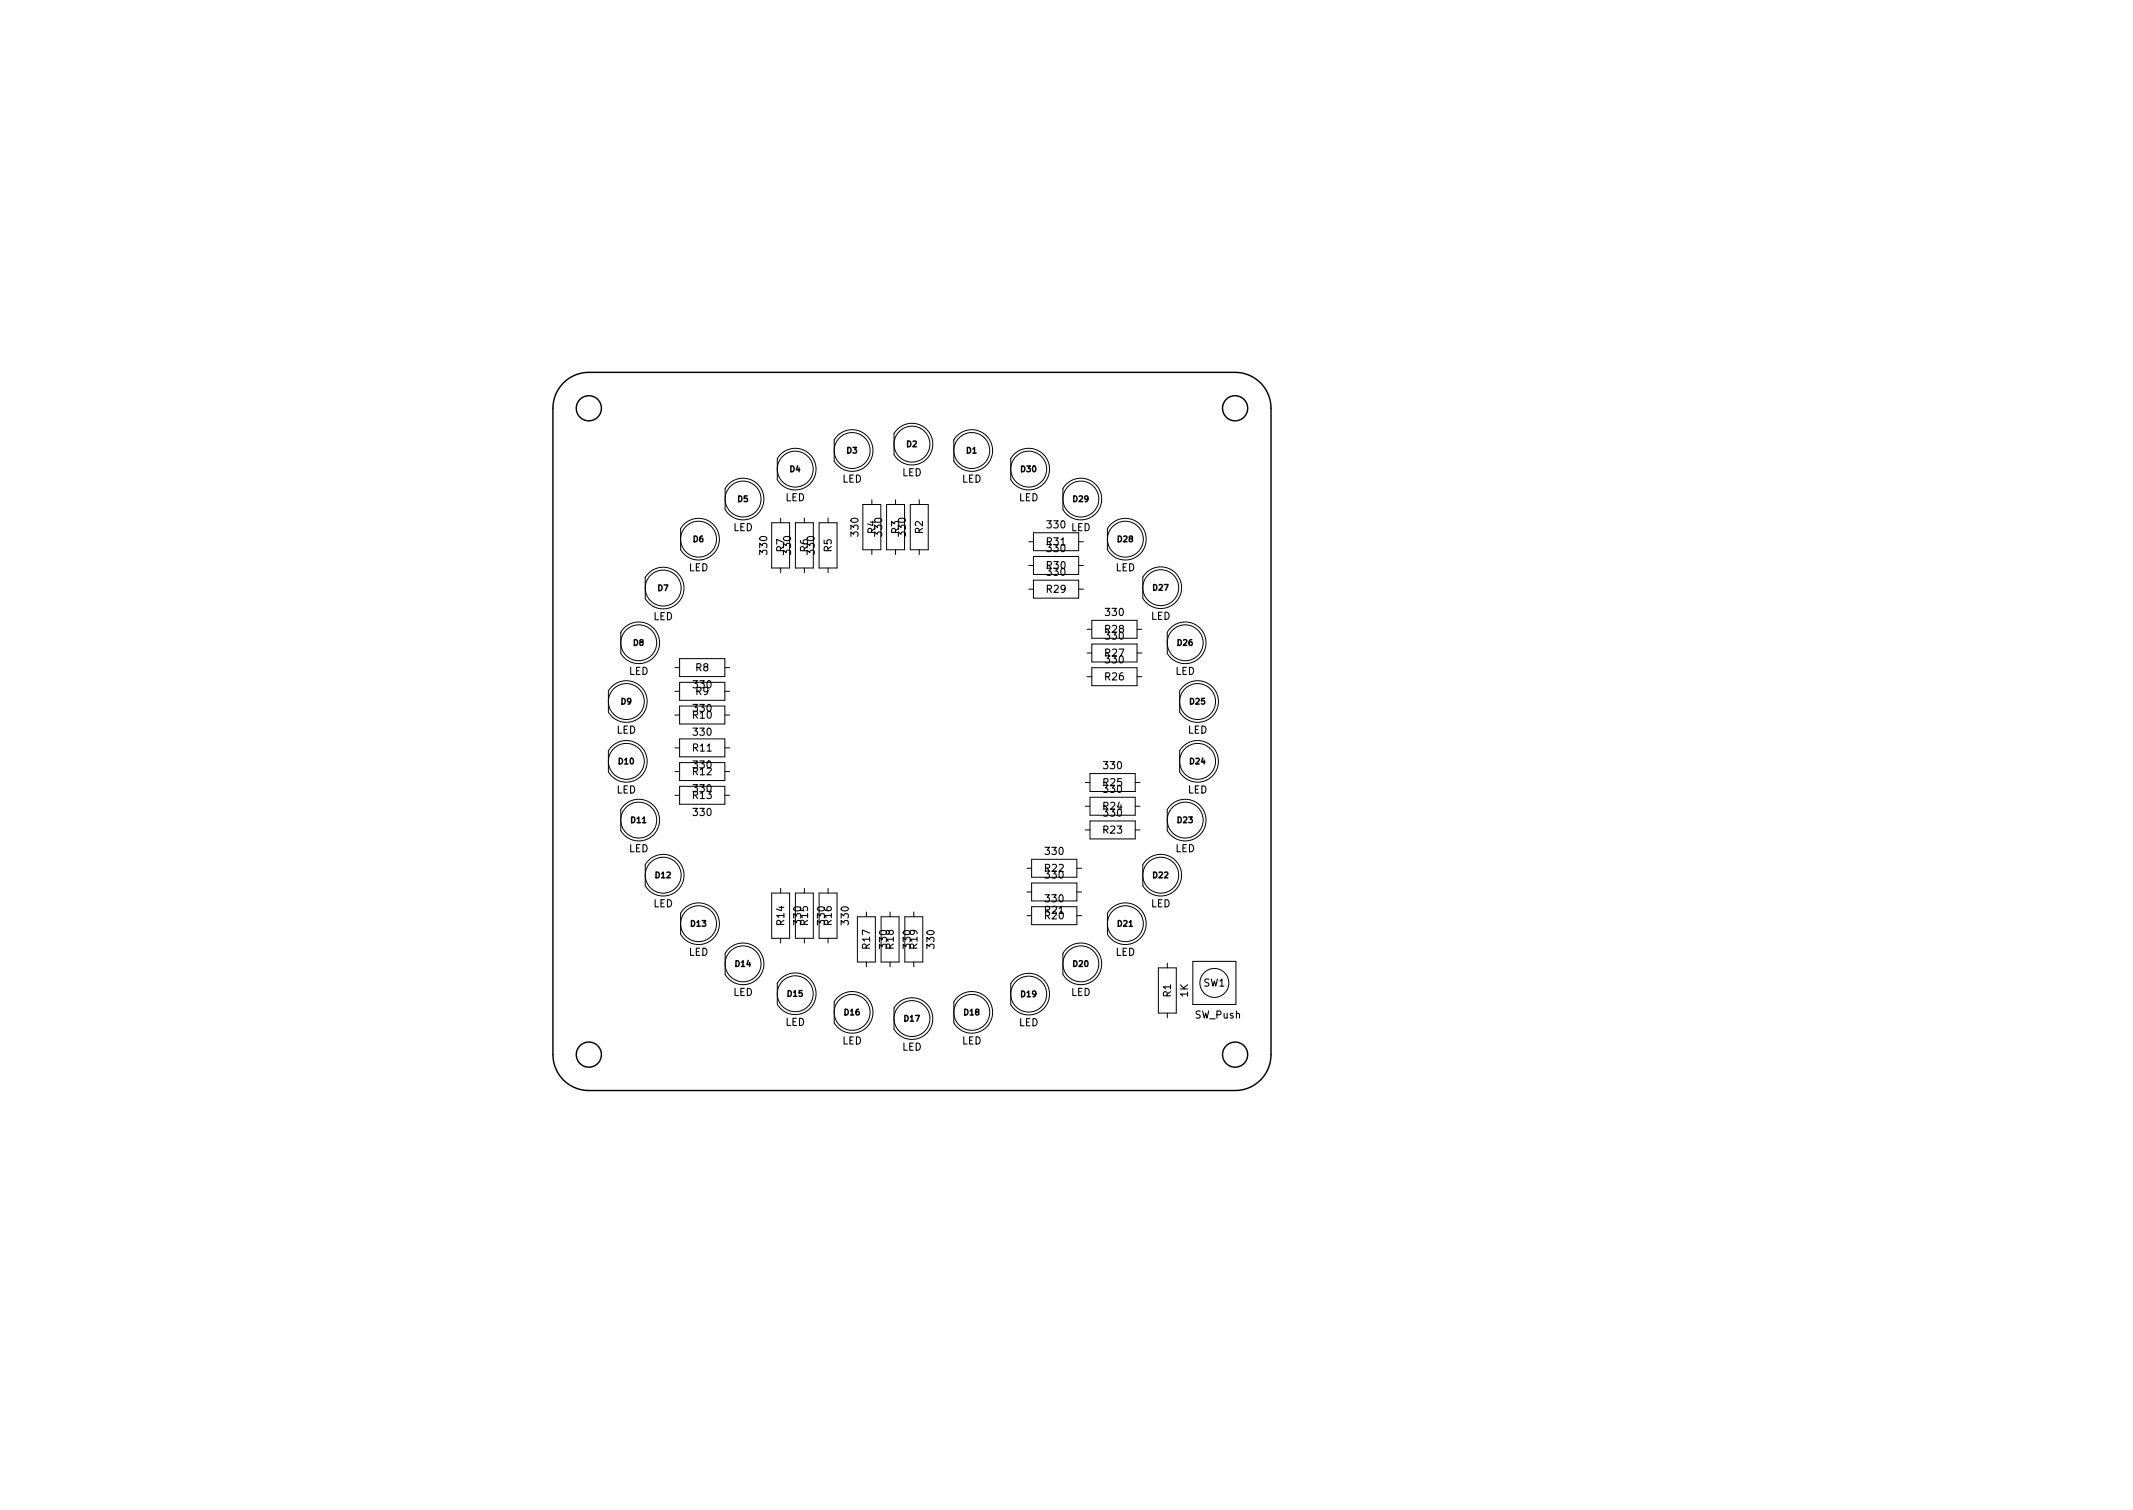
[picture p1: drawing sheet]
<svg xmlns="http://www.w3.org/2000/svg" width="297mm" height="210mm" viewBox="0 0 297 210" stroke-linecap="round" stroke-linejoin="round" font-family="sans-serif">
<defs><g id="words">
<g font-size="1.4">
<text x="109.4" y="69.8">LED</text>
<text x="117.3" y="67.2">LED</text>
<text x="125.6" y="66.3">LED</text>
<text x="133.9" y="67.2">LED</text>
<text x="141.9" y="69.8">LED</text>
<text x="102.1" y="73.9">LED</text>
<text x="106.8" y="77.1" transform="rotate(-90 106.8 77.1)">330</text>
<text x="109.2" y="76.8" transform="rotate(-90 109.2 76.8)">R7</text>
<text x="110.1" y="77.1" transform="rotate(-90 110.1 77.1)">330</text>
<text x="112.5" y="76.8" transform="rotate(-90 112.5 76.8)">R6</text>
<text x="113.4" y="77.1" transform="rotate(-90 113.4 77.1)">330</text>
<text x="115.8" y="76.8" transform="rotate(-90 115.8 76.8)">R5</text>
<text x="119.5" y="74.6" transform="rotate(-90 119.5 74.6)">330</text>
<text x="121.9" y="74.3" transform="rotate(-90 121.9 74.3)">R4</text>
<text x="122.8" y="74.6" transform="rotate(-90 122.8 74.6)">330</text>
<text x="125.2" y="74.3" transform="rotate(-90 125.2 74.3)">R3</text>
<text x="126.1" y="74.6" transform="rotate(-90 126.1 74.6)">330</text>
<text x="128.5" y="74.3" transform="rotate(-90 128.5 74.3)">R2</text>
<text x="145.8" y="75.9">R31</text>
<text x="145.9" y="73.6">330</text>
<text x="145.9" y="76.9">330</text>
<text x="149.1" y="73.9">LED</text>
<text x="95.9" y="79.5">LED</text>
<text x="145.8" y="82.5">R29</text>
<text x="145.8" y="79.2">R30</text>
<text x="145.9" y="80.2">330</text>
<text x="155.3" y="79.5">LED</text>
<text x="91" y="86.3">LED</text>
<text x="153.9" y="88.1">R28</text>
<text x="154" y="89.1">330</text>
<text x="154" y="85.8">330</text>
<text x="160.3" y="86.3">LED</text>
<text x="87.6" y="94">LED</text>
<text x="96.6" y="95.8">330</text>
<text x="96.9" y="93.5">R8</text>
<text x="153.9" y="91.4">R27</text>
<text x="153.9" y="94.7">R26</text>
<text x="154" y="92.4">330</text>
<text x="163.7" y="94">LED</text>
<text x="96.5" y="100.1">R10</text>
<text x="96.6" y="99.1">330</text>
<text x="96.9" y="96.8">R9</text>
<text x="85.8" y="102.1">LED</text>
<text x="96.5" y="107.9">R12</text>
<text x="96.5" y="104.6">R11</text>
<text x="96.6" y="102.4">330</text>
<text x="96.6" y="107">330</text>
<text x="153.8" y="107.1">330</text>
<text x="165.4" y="102.1">LED</text>
<text x="85.8" y="110.5">LED</text>
<text x="96.5" y="111.2">R13</text>
<text x="96.6" y="110.3">330</text>
<text x="96.6" y="113.6">330</text>
<text x="153.7" y="109.5">R25</text>
<text x="153.7" y="112.8">R24</text>
<text x="153.8" y="113.7">330</text>
<text x="153.8" y="110.4">330</text>
<text x="165.4" y="110.5">LED</text>
<text x="87.6" y="118.7">LED</text>
<text x="145.7" y="119">330</text>
<text x="153.7" y="116.1">R23</text>
<text x="163.7" y="118.7">LED</text>
<text x="145.5" y="121.4">R22</text>
<text x="145.7" y="125.6">330</text>
<text x="145.7" y="122.3">330</text>
<text x="91" y="126.3">LED</text>
<text x="109.2" y="128.8" transform="rotate(-90 109.2 128.8)">R14</text>
<text x="111.6" y="128.7" transform="rotate(-90 111.6 128.7)">330</text>
<text x="112.5" y="128.8" transform="rotate(-90 112.5 128.8)">R15</text>
<text x="114.9" y="128.7" transform="rotate(-90 114.9 128.7)">330</text>
<text x="115.8" y="128.8" transform="rotate(-90 115.8 128.8)">R16</text>
<text x="118.2" y="128.7" transform="rotate(-90 118.2 128.7)">330</text>
<text x="123.5" y="132" transform="rotate(-90 123.5 132)">330</text>
<text x="126.8" y="132" transform="rotate(-90 126.8 132)">330</text>
<text x="130.1" y="132" transform="rotate(-90 130.1 132)">330</text>
<text x="145.5" y="128">R20</text>
<text x="145.5" y="127.2">R21</text>
<text x="160.3" y="126.3">LED</text>
<text x="95.9" y="133.1">LED</text>
<text x="121.2" y="132.1" transform="rotate(-90 121.2 132.1)">R17</text>
<text x="124.5" y="132.1" transform="rotate(-90 124.5 132.1)">R18</text>
<text x="127.8" y="132.1" transform="rotate(-90 127.8 132.1)">R19</text>
<text x="155.3" y="133.1">LED</text>
<text x="167.6" y="137.4">SW1</text>
<text x="102.1" y="138.7">LED</text>
<text x="109.4" y="142.8">LED</text>
<text x="141.9" y="142.9">LED</text>
<text x="149.1" y="138.7">LED</text>
<text x="163.1" y="138.8" transform="rotate(-90 163.1 138.8)">R1</text>
<text x="165.4" y="138.8" transform="rotate(-90 165.4 138.8)">1K</text>
<text x="166.4" y="141.8">SW_Push</text>
<text x="117.3" y="145.4">LED</text>
<text x="125.6" y="146.3">LED</text>
<text x="133.9" y="145.4">LED</text>
</g>
<g font-size="1.1">
<text x="110" y="65.7">D4</text>
<text x="117.9" y="63.1">D3</text>
<text x="126.3" y="62.2">D2</text>
<text x="134.6" y="63.1">D1</text>
<text x="142.2" y="65.7">D30</text>
<text x="102.7" y="69.9">D5</text>
<text x="149.5" y="69.9">D29</text>
<text x="96.5" y="75.5">D6</text>
<text x="155.7" y="75.5">D28</text>
<text x="91.6" y="82.3">D7</text>
<text x="160.6" y="82.2">D27</text>
<text x="88.2" y="89.9">D8</text>
<text x="164" y="89.9">D26</text>
<text x="86.5" y="98.1">D9</text>
<text x="165.7" y="98.1">D25</text>
<text x="86.2" y="106.4">D10</text>
<text x="165.7" y="106.4">D24</text>
<text x="87.9" y="114.6">D11</text>
<text x="164" y="114.6">D23</text>
<text x="91.3" y="122.3">D12</text>
<text x="160.6" y="122.3">D22</text>
<text x="96.2" y="129">D13</text>
<text x="155.7" y="129">D21</text>
<text x="102.4" y="134.6">D14</text>
<text x="149.5" y="134.6">D20</text>
<text x="109.7" y="138.8">D15</text>
<text x="117.6" y="141.4">D16</text>
<text x="126" y="142.2">D17</text>
<text x="134.3" y="141.4">D18</text>
<text x="142.2" y="138.8">D19</text>
</g>
</g></defs>
<g fill="none" stroke="#000" stroke-width=".2">
<path d="M78.5 53.3a5 5 0 0 1 3.5-1.5h90a5 5 0 0 1 5 5v90a5 5 0 0 1-5 5h-90a5 5 0 0 1-5-5v-90a5 5 0 0 1 1.5-3.5z"/>
<circle cx="82" cy="56.8" r="1.75"/>
<circle cx="172" cy="56.8" r="1.75"/>
<circle cx="82" cy="146.8" r="1.75"/>
<circle cx="172" cy="146.8" r="1.75"/>
</g>
<g fill="none" stroke="#000" stroke-width=".14">
<path d="M124.9 59.8a2.9 2.9 0 0 1 4.3 .2 2.9 2.9 0 0 1-.5 4.2 2.9 2.9 0 0 1-4.2-.9v-2.9zM90.3 79.9a2.9 2.9 0 0 1 4.3 .1 2.9 2.9 0 0 1-.6 4.2 2.9 2.9 0 0 1-4.1-.8v-3zM95.2 73a2.9 2.9 0 0 1 4.3 .2 2.9 2.9 0 0 1-.5 4.2 2.9 2.9 0 0 1-4.2-.9v-2.9zM101.4 67.5a2.9 2.9 0 0 1 4.3 .1 2.9 2.9 0 0 1-.5 4.3 2.9 2.9 0 0 1-4.2-.9v-3zM107.5 72.8h2.5v6.3h-2.5zM108.7 63.3a2.9 2.9 0 0 1 4.2 .1 2.9 2.9 0 0 1-.5 4.3 2.9 2.9 0 0 1-4.2-.9v-2.9zM108.7 72.1v.7M108.7 79.1v.7M110.8 72.8h2.5v6.3h-2.5zM112 72.1v.7M112 79.1v.7M114.1 72.8h2.5v6.3h-2.5z"/>
<path d="M115.3 72.1v.7M115.3 79.1v.7M116.6 60.7a2.9 2.9 0 0 1 4.3 .1 2.9 2.9 0 0 1-.5 4.3 2.9 2.9 0 0 1-4.2-.9v-2.9zM120.2 70.3h2.5v6.3h-2.5zM121.4 69.6v.7M121.4 76.6v.6M123.5 70.3h2.5v6.3h-2.5zM124.7 69.6v.7M124.7 76.6v.6M126.8 70.3h2.5v6.3h-2.5zM128 69.6v.7M128 76.6v.6"/>
<path d="M133.3 60.7a2.9 2.9 0 0 1 4.2 .1 2.9 2.9 0 0 1-.5 4.3 2.9 2.9 0 0 1-4.2-.9v-2.9zM141.2 63.3a2.9 2.9 0 0 1 4.3 .1 2.9 2.9 0 0 1-.6 4.3 2.9 2.9 0 0 1-4.1-.9v-2.9zM143.3 75.4h.6M143.3 78.7h.6M143.9 74.2h6.3v2.5h-6.3zM143.9 77.5h6.3v2.5h-6.3zM148.5 67.5a2.9 2.9 0 0 1 4.2 .1 2.9 2.9 0 0 1-.5 4.3 2.9 2.9 0 0 1-4.2-.9v-3zM150.2 75.4h.7M150.2 78.7h.7M154.6 73a2.9 2.9 0 0 1 4.3 .2 2.9 2.9 0 0 1-.5 4.2 2.9 2.9 0 0 1-4.2-.9v-2.9zM159.6 79.8a2.9 2.9 0 0 1 4.3 .2 2.9 2.9 0 0 1-.6 4.2 2.9 2.9 0 0 1-4.2-.9v-2.9zM85.2 95.6a2.9 2.9 0 0 1 4.2 .2 2.9 2.9 0 0 1-.5 4.2 2.9 2.9 0 0 1-4.2-.8v-3z"/>
<path d="M86.9 87.5a2.9 2.9 0 0 1 4.3 .1 2.9 2.9 0 0 1-.6 4.3 2.9 2.9 0 0 1-4.1-.9v-3zM94 99.6h.6M94 96.3h.6M94 93h.6M94.6 98.3h6.3v2.5h-6.3zM94.6 91.7h6.3v2.5h-6.3zM94.6 95h6.3v2.5h-6.3zM100.9 99.6h.7M100.9 96.3h.7M100.9 93h.7M143.3 82h.6M143.9 80.8h6.3v2.5h-6.3z"/>
<path d="M150.2 82h.7M151.4 90.9h.6M151.4 87.6h.6M151.4 94.2h.6M152 89.7h6.3v2.5h-6.3zM152 86.4h6.3v2.5h-6.3zM152 93h6.3v2.5h-6.3zM158.3 90.9h.7M158.3 87.6h.7M158.3 94.2h.7M163 87.5a2.9 2.9 0 0 1 4.3 .1 2.9 2.9 0 0 1-.6 4.3 2.9 2.9 0 0 1-4.2-.9v-3zM164.7 95.6a2.9 2.9 0 0 1 4.3 .2 2.9 2.9 0 0 1-.5 4.2 2.9 2.9 0 0 1-4.2-.8v-3z"/>
<path d="M85.2 104a2.9 2.9 0 0 1 4.2 .1 2.9 2.9 0 0 1-.5 4.3 2.9 2.9 0 0 1-4.2-.9v-3zM86.9 112.2a2.9 2.9 0 0 1 4.3 .1 2.9 2.9 0 0 1-.6 4.3 2.9 2.9 0 0 1-4.1-.9v-3zM90.3 119.8a2.9 2.9 0 0 1 4.3 .2 2.9 2.9 0 0 1-.6 4.2 2.9 2.9 0 0 1-4.1-.9v-2.9zM94 107.4h.6M94 104.1h.6M94 110.7h.6M94.6 102.9h6.3v2.5h-6.3zM94.6 106.2h6.3v2.5h-6.3zM94.6 109.5h6.3v2.5h-6.3zM100.9 107.4h.7M100.9 104.1h.7M100.9 110.7h.7"/>
<path d="M143.7 119.6h6.3v2.5h-6.3zM151.1 109h.7M151.1 115.6h.7M151.1 112.3h.7M151.8 107.7h6.3v2.5h-6.3zM151.8 111h6.3v2.5h-6.3zM151.8 114.3h6.3v2.5h-6.3zM158.1 109h.6M158.1 115.6h.6M158.1 112.3h.6M159.6 119.8a2.9 2.9 0 0 1 4.3 .2 2.9 2.9 0 0 1-.6 4.2 2.9 2.9 0 0 1-4.2-.9v-2.9zM163 112.2a2.9 2.9 0 0 1 4.3 .1 2.9 2.9 0 0 1-.6 4.3 2.9 2.9 0 0 1-4.2-.9v-3z"/>
<path d="M164.7 104a2.9 2.9 0 0 1 4.3 .1 2.9 2.9 0 0 1-.5 4.3 2.9 2.9 0 0 1-4.2-.9v-3zM95.2 126.6a2.9 2.9 0 0 1 4.3 .1 2.9 2.9 0 0 1-.5 4.3 2.9 2.9 0 0 1-4.2-.9v-2.9zM101.4 132.2a2.9 2.9 0 0 1 4.3 .1 2.9 2.9 0 0 1-.5 4.3 2.9 2.9 0 0 1-4.2-.9v-3zM107.5 124.4h2.5v6.3h-2.5zM108.7 136.3a2.9 2.9 0 0 1 4.2 .2 2.9 2.9 0 0 1-.5 4.2 2.9 2.9 0 0 1-4.2-.9v-2.9zM108.7 123.7v.7M108.7 130.7v.6M110.8 124.4h2.5v6.3h-2.5zM112 123.7v.7M112 130.7v.6M114.1 124.4h2.5v6.3h-2.5zM115.3 123.7v.7"/>
<path d="M115.3 130.7v.6M116.6 138.9a2.9 2.9 0 0 1 4.3 .2 2.9 2.9 0 0 1-.5 4.2 2.9 2.9 0 0 1-4.2-.9v-2.9zM119.4 127.7h2.5v6.3h-2.5zM120.6 127v.7M120.6 134v.6M122.7 127.7h2.5v6.3h-2.5zM124 127v.7M124 134v.6M124.9 139.8a2.9 2.9 0 0 1 4.3 .1 2.9 2.9 0 0 1-.5 4.3 2.9 2.9 0 0 1-4.2-.9v-2.9zM126 127.7h2.5v6.3h-2.5zM127.3 127v.7M127.3 134v.6"/>
<path d="M133.3 138.9a2.9 2.9 0 0 1 4.2 .2 2.9 2.9 0 0 1-.5 4.2 2.9 2.9 0 0 1-4.2-.9v-2.9zM141.2 136.4a2.9 2.9 0 0 1 4.3 .1 2.9 2.9 0 0 1-.6 4.3 2.9 2.9 0 0 1-4.1-.9v-2.9zM143 120.9h.7M143 127.5h.7M143 124.2h.7M143.7 123h6.3v2.5h-6.3zM143.7 126.3h6.3v2.5h-6.3zM148.5 132.2a2.9 2.9 0 0 1 4.2 .1 2.9 2.9 0 0 1-.5 4.3 2.9 2.9 0 0 1-4.2-.9v-3zM150 120.9h.6M150 127.5h.6M150 124.2h.6M154.6 126.6a2.9 2.9 0 0 1 4.3 .1 2.9 2.9 0 0 1-.5 4.3 2.9 2.9 0 0 1-4.2-.9v-2.9z"/>
<path d="M161.3 134.8h2.5v6.3h-2.5zM162.6 134.1v.7M166.1 133.9h6v6h-6zM162.6 141.1v.6"/>
<circle cx="97.3" cy="75.1" r="2.5"/>
<circle cx="103.5" cy="69.5" r="2.5"/>
<circle cx="110.7" cy="65.3" r="2.5"/>
<circle cx="118.7" cy="62.7" r="2.5"/>
<circle cx="127" cy="61.8" r="2.5"/>
<circle cx="135.3" cy="62.7" r="2.5"/>
<circle cx="143.3" cy="65.3" r="2.5"/>
<circle cx="150.5" cy="69.5" r="2.5"/>
<circle cx="156.7" cy="75.1" r="2.5"/>
<circle cx="87.2" cy="97.7" r="2.5"/>
<circle cx="89" cy="89.5" r="2.5"/>
<circle cx="92.4" cy="81.9" r="2.5"/>
<circle cx="161.6" cy="81.8" r="2.5"/>
<circle cx="165" cy="89.5" r="2.5"/>
<circle cx="166.8" cy="97.7" r="2.5"/>
<circle cx="87.2" cy="106" r="2.5"/>
<circle cx="89" cy="114.2" r="2.5"/>
<circle cx="165" cy="114.2" r="2.5"/>
<circle cx="166.8" cy="106" r="2.5"/>
<circle cx="92.4" cy="121.9" r="2.5"/>
<circle cx="97.3" cy="128.6" r="2.5"/>
<circle cx="103.5" cy="134.2" r="2.5"/>
<circle cx="110.7" cy="138.4" r="2.5"/>
<circle cx="143.3" cy="138.4" r="2.5"/>
<circle cx="150.5" cy="134.2" r="2.5"/>
<circle cx="156.7" cy="128.6" r="2.5"/>
<circle cx="161.6" cy="121.9" r="2.5"/>
<circle cx="169.1" cy="136.9" r="2.02"/>
<circle cx="118.7" cy="141" r="2.5"/>
<circle cx="127" cy="141.8" r="2.5"/>
<circle cx="135.3" cy="141" r="2.5"/>
</g>
<use href="#words"/>
</svg>
